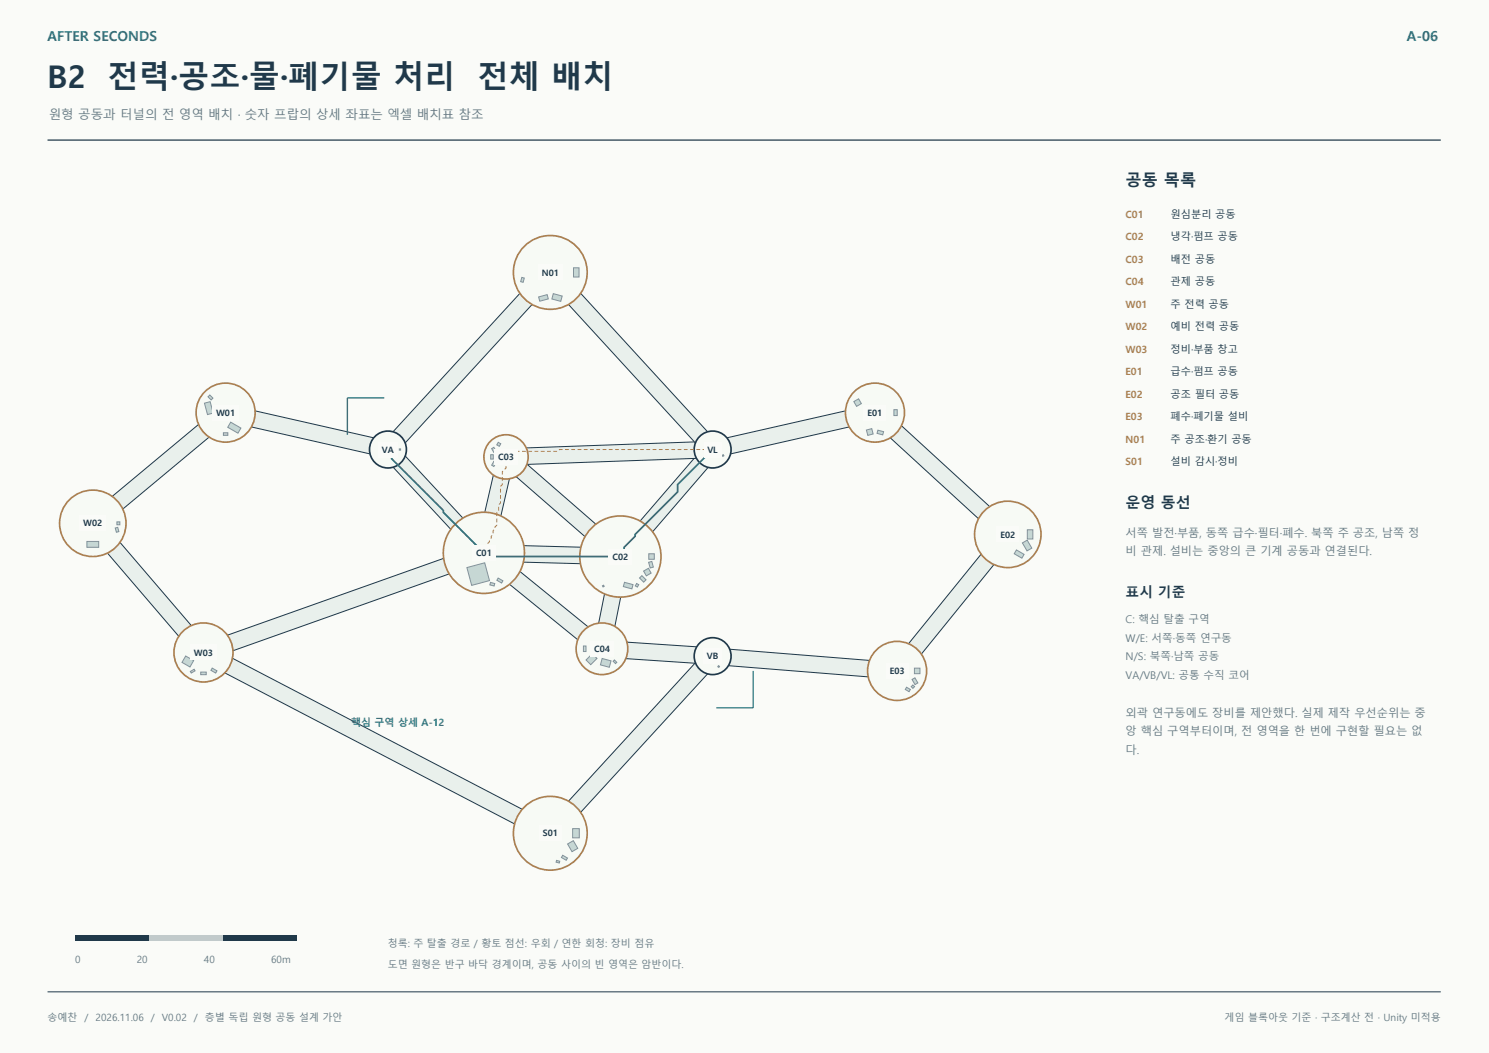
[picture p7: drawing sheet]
<svg xmlns="http://www.w3.org/2000/svg" width="420mm" height="297mm" viewBox="0 0 420 297" stroke-linecap="round" stroke-linejoin="round" font-family="sans-serif">
<defs><g id="words">
<g font-size="8.8" fill="#20394a">
<text x="13.4" y="24.7">B2</text>
<text x="30.3" y="24.7">전력·공조·물·폐기물 처리</text>
<text x="134.7" y="24.7">전체 배치</text>
</g>
<text font-size="4.6" fill="#20394a" x="317.5" y="52.6">공동 목록</text>
<text font-size="4.2" fill="#20394a" x="317.5" y="143.2">운영 동선</text>
<g font-size="3.9" fill="#267b83">
<text x="13.4" y="11.6">AFTER SECONDS</text>
<text x="396.9" y="11.6">A-06</text>
</g>
<text font-size="3.9" fill="#20394a" x="317.5" y="168.3">표시 기준</text>
<text font-size="3.5" fill="#667983" x="13.8" y="33.5">원형 공동과 터널의 전 영역 배치 · 숫자 프랍의 상세 좌표는 엑셀 배치표 참조</text>
<g font-size="3.2" fill="#667983">
<text x="317.5" y="151.3">서쪽 발전·부품, 동쪽 급수·필터·폐수. 북쪽 주 공조, 남쪽 정</text>
<text x="317.5" y="156.6">비 관제. 설비는 중앙의 큰 기계 공동과 연결된다.</text>
<text x="317.5" y="202.1">외곽 연구동에도 장비를 제안했다. 실제 제작 우선순위는 중</text>
<text x="317.5" y="207.4">앙 핵심 구역부터이며, 전 영역을 한 번에 구현할 필요는 없</text>
<text x="317.5" y="212.7">다.</text>
</g>
<g font-size="3" fill="#667983">
<text x="317.5" y="175.7">C: 핵심 탈출 구역</text>
<text x="317.5" y="181">W/E: 서쪽·동쪽 연구동</text>
<text x="317.5" y="186.3">N/S: 북쪽·남쪽 공동</text>
<text x="317.5" y="191.6">VA/VB/VL: 공통 수직 코어</text>
</g>
<g font-size="2.9" fill="#20394a">
<text x="330.2" y="61.4">원심분리 공동</text>
<text x="330.2" y="67.7">냉각·펌프 공동</text>
<text x="330.2" y="74.1">배전 공동</text>
<text x="330.2" y="80.4">관제 공동</text>
<text x="330.2" y="86.8">주 전력 공동</text>
<text x="330.2" y="93.1">예비 전력 공동</text>
<text x="330.2" y="99.5">정비·부품 창고</text>
<text x="330.2" y="105.8">급수·펌프 공동</text>
<text x="330.2" y="112.2">공조 필터 공동</text>
<text x="330.2" y="118.5">폐수·폐기물 설비</text>
<text x="330.2" y="124.9">주 공조·환기 공동</text>
<text x="330.2" y="131.2">설비 감시·정비</text>
</g>
<g font-size="2.8" fill="#ac8051">
<text x="317.5" y="61.4">C01</text>
<text x="317.5" y="67.7">C02</text>
<text x="317.5" y="74.1">C03</text>
<text x="317.5" y="80.4">C04</text>
<text x="317.5" y="86.8">W01</text>
<text x="317.5" y="93.1">W02</text>
<text x="317.5" y="99.5">W03</text>
<text x="317.5" y="105.8">E01</text>
<text x="317.5" y="112.2">E02</text>
<text x="317.5" y="118.5">E03</text>
<text x="317.5" y="124.9">N01</text>
<text x="317.5" y="131.2">S01</text>
</g>
<text font-size="2.8" fill="#267b83" x="99" y="204.8">핵심 구역 상세 A-12</text>
<g font-size="2.8" fill="#667983">
<text x="109.4" y="267.1">청록: 주 탈출 경로 / 황토 점선: 우회 / 연한 회청: 장비 점유</text>
<text x="21.2" y="271.6">0</text>
<text x="38.6" y="271.6">20</text>
<text x="57.5" y="271.6">40</text>
<text x="76.5" y="271.6">60m</text>
<text x="109.4" y="273.1">도면 원형은 반구 바닥 경계이며, 공동 사이의 빈 영역은 암반이다.</text>
<text x="13.4" y="287.9">송예찬</text>
<text x="23.9" y="287.9">/ 2026.11.06</text>
<text x="42.6" y="287.9">/ V0.02</text>
<text x="54.7" y="287.9">/ 층별 독립 원형 공동 설계 가안</text>
<text x="345.4" y="287.9">게임 블록아웃 기준 · 구조계산 전 · Unity 미적용</text>
</g>
<g font-size="2.5" fill="#20394a">
<text x="152.8" y="77.7">N01</text>
<text x="61" y="117.3">W01</text>
<text x="244.7" y="117.3">E01</text>
<text x="107.7" y="127.7">VA</text>
<text x="140.5" y="129.8">C03</text>
<text x="199.6" y="127.7">VL</text>
<text x="23.5" y="148.5">W02</text>
<text x="282.2" y="151.6">E02</text>
<text x="134.3" y="156.8">C01</text>
<text x="172.8" y="157.9">C02</text>
<text x="54.7" y="184.9">W03</text>
<text x="167.6" y="183.9">C04</text>
<text x="199.4" y="185.9">VB</text>
<text x="251" y="190.1">E03</text>
<text x="153.1" y="235.9">S01</text>
</g>
</g></defs>
<path d="M0 0h420v297h-420z" fill-rule="evenodd" fill="#fafbf8"/>
<path d="M13.4 39.5h393" fill="none" stroke="#20394a" stroke-width=".35"/>
<path d="M13.4 279.8h393" fill="none" stroke="#20394a" stroke-width=".28"/>
<g fill="none" stroke="#20394a" stroke-width="4.9" stroke-linecap="butt">
<path d="M148.8 83.9l-36.4 39.7M161.7 83.9l36.4 39.7M70.9 118l34.3 7.8M239.5 118l-34.2 7.8M57.9 121.2l-25.2 20.9M112.4 130l16.9 18.1M141.5 134.1l-2.6 11.5M146.8 132.4l20.2 17.6M196.6 126.9l-48.5 1.8M198.2 130.1l-16.3 18.8M252.3 121.4l25.7 23.6M31.7 154.1l20.8 24.2"/>
<path d="M126.5 159.5l-62 22M147.1 156.2l17.3 .5M278.9 157.4l-21.1 26M144.7 162.6l20.1 16.3M172.9 167.4l-1.8 9.3M64 187.5l82.7 43.1M176.2 183.4l20.5 1.4M198.1 188.3l-36.4 39.7M205.4 185.4l40.2 3.2"/>
</g>
<g fill="none" stroke="#e9f0ec" stroke-width="4.4" stroke-linecap="butt">
<path d="M148.8 83.9l-36.4 39.7M161.7 83.9l36.4 39.7M70.9 118l34.3 7.8M239.5 118l-34.2 7.8M57.9 121.2l-25.2 20.9M112.4 130l16.9 18.1M141.5 134.1l-2.6 11.5M146.8 132.4l20.2 17.6M196.6 126.9l-48.5 1.8M198.2 130.1l-16.3 18.8M252.3 121.4l25.7 23.6M31.7 154.1l20.8 24.2"/>
<path d="M126.5 159.5l-62 22M147.1 156.2l17.3 .5M278.9 157.4l-21.1 26M144.7 162.6l20.1 16.3M172.9 167.4l-1.8 9.3M64 187.5l82.7 43.1M176.2 183.4l20.5 1.4M198.1 188.3l-36.4 39.7M205.4 185.4l40.2 3.2"/>
</g>
<g fill="#f7faf5" stroke="#ac8051" stroke-width=".48">
<circle cx="136.5" cy="155.9" r="11.4"/>
<circle cx="175" cy="157" r="11.4"/>
<circle cx="142.7" cy="128.9" r="6.2"/>
<circle cx="169.8" cy="183" r="7.3"/>
<circle cx="63.6" cy="116.4" r="8.3"/>
<circle cx="26.2" cy="147.6" r="9.4"/>
<circle cx="57.4" cy="184" r="8.3"/>
<circle cx="246.8" cy="116.4" r="8.3"/>
<circle cx="284.3" cy="150.7" r="9.4"/>
<circle cx="253" cy="189.2" r="8.3"/>
<circle cx="155.2" cy="76.8" r="10.4"/>
<circle cx="155.2" cy="235" r="10.4"/>
</g>
<g fill="#f7faf5" stroke="#20394a" stroke-width=".48">
<circle cx="109.4" cy="126.8" r="5.2"/>
<circle cx="201" cy="185.1" r="5.2"/>
<circle cx="201" cy="126.8" r="5.2"/>
</g>
<g fill="#c5d7d3" stroke="#80969b" stroke-width=".28">
<path d="M131.7 160.1l5-1.4 1.4 5.1-5.1 1.3z" fill-rule="evenodd"/>
<path d="M140.5 163l1.4 .8-.4 .6-1.4-.7z" fill-rule="evenodd"/>
<path d="M138.4 164.3l1.2 .3-.2 .7-1.2-.3z" fill-rule="evenodd"/>
<path d="M183 156.2h1.6v1.5h-1.6z" fill-rule="evenodd"/>
<path d="M181.5 161.1l1.4-.8 .8 1.3-1.4 .8z" fill-rule="evenodd"/>
<path d="M183 158.6l.9-.2 .4 1.6-.9 .2z" fill-rule="evenodd"/>
<path d="M180.4 163l.7-.6 1.1 1.1-.6 .7z" fill-rule="evenodd"/>
<path d="M176.1 164.2l2.5 .7-.4 1.2-2.4-.7z" fill-rule="evenodd"/>
<path d="M179.6 164.6l.6 .3-.4 .7-.6-.3z" fill-rule="evenodd"/>
<path d="M169.9 165.2l.3-.1 .2 .3-.3 .2z" fill-rule="evenodd"/>
<path d="M139.3 130.1l.6 .4-.6 1.1-.6-.4z" fill-rule="evenodd"/>
<path d="M138.4 128.2h.7v1.3h-.7z" fill-rule="evenodd"/>
<path d="M138.7 126.5l.6-.3 .6 1-.6 .4z" fill-rule="evenodd"/>
<path d="M140.5 124.8l.8 .4-.5 .7-.7-.4z" fill-rule="evenodd"/>
<path d="M169.8 185.7l2.6 .7-.5 1.8-2.5-.7z" fill-rule="evenodd"/>
<path d="M167.1 184.4l1.3 1.3-1.8 1.8-1.3-1.4z" fill-rule="evenodd"/>
<path d="M172.9 186.5l.4-.4 .7 .7-.4 .4z" fill-rule="evenodd"/>
<path d="M164.6 182.2h.7v1.6h-.7z" fill-rule="evenodd"/>
<path d="M112.6 126.6h.4v.4h-.4z" fill-rule="evenodd"/>
<path d="M202.6 187.8l.4 .1-.2 .3-.3-.1z" fill-rule="evenodd"/>
<path d="M203.7 128.4l.3-.2 .2 .3-.3 .2z" fill-rule="evenodd"/>
<path d="M65.1 119.1l2.9 1.6-.9 1.5-2.9-1.7z" fill-rule="evenodd"/>
<path d="M57.7 113.7l1.6-.4 .8 3.2-1.6 .4z" fill-rule="evenodd"/>
<path d="M63 122.1h1.3v.7h-1.3z" fill-rule="evenodd"/>
<path d="M58.7 111.9l.5-.5 .9 .9-.5 .5z" fill-rule="evenodd"/>
<path d="M24.5 152.7h3.3v1.7h-3.3z" fill-rule="evenodd"/>
<path d="M33 147.2h.8v.8h-.8z" fill-rule="evenodd"/>
<path d="M32.5 148.9l.7-.2 .3 1.2-.7 .2z" fill-rule="evenodd"/>
<path d="M59.9 188.4l1.3 .8-.4 .6-1.3-.7z" fill-rule="evenodd"/>
<path d="M56.6 189.6h1.6v.7h-1.6z" fill-rule="evenodd"/>
<path d="M53.7 189.4l1.1-.6 .2 .4-1.1 .6z" fill-rule="evenodd"/>
<path d="M52.4 185l2.2 1.3-1 1.8-2.3-1.3z" fill-rule="evenodd"/>
<path d="M252.1 115.5h1v1.7h-1z" fill-rule="evenodd"/>
<path d="M247.6 121.3l1.6 .5-.2 .9-1.6-.5z" fill-rule="evenodd"/>
<path d="M244.4 121.3l1.5-.4 .4 1.5-1.5 .4z" fill-rule="evenodd"/>
<path d="M240.8 113.3l1.4-.8 .8 1.3-1.4 .8z" fill-rule="evenodd"/>
<path d="M289.8 149.4h1.5v2.6h-1.5z" fill-rule="evenodd"/>
<path d="M288.4 153.1l1.3-.7 1.3 2.2-1.3 .8z" fill-rule="evenodd"/>
<path d="M286.7 155.1l2.2 1.3-.7 1-2.1-1.2z" fill-rule="evenodd"/>
<path d="M257.9 188.4h1.6v1.6h-1.6z" fill-rule="evenodd"/>
<path d="M257.3 191.6l.8-.4 .8 1.4-.8 .5z" fill-rule="evenodd"/>
<path d="M257.5 193.2l.5 .5-.5 .5-.5-.5z" fill-rule="evenodd"/>
<path d="M255.7 193.8l1.1 .7-.4 .6-1.1-.6z" fill-rule="evenodd"/>
<path d="M161.8 75.5h1.5v2.6h-1.5z" fill-rule="evenodd"/>
<path d="M156.1 82.8l2.5 .7-.4 1.5-2.5-.7z" fill-rule="evenodd"/>
<path d="M151.9 83.8l2.4-.7 .4 1.2-2.5 .7z" fill-rule="evenodd"/>
<path d="M147.2 78.2l.7 .2-.3 1.2-.7-.2z" fill-rule="evenodd"/>
<path d="M161.5 233.7h1.9v2.6h-1.9z" fill-rule="evenodd"/>
<path d="M160.1 238l1.6-.9 1.3 2.2-1.7 .9z" fill-rule="evenodd"/>
<path d="M158.7 241.2l1.4 .8-.4 .6-1.3-.7z" fill-rule="evenodd"/>
<path d="M157 242.7l.9 .2-.1 .5-.9-.2z" fill-rule="evenodd"/>
</g>
<path d="M201 126.8h-43.2l-.5 .5h-11.4l-.6 .5h-.5l-.5 .5h-1l-.6 .6v3.1l-1 1v3.7l-.5 .5v4.7l-.5 .5v1.6l-.6 .5v3.6l-.5 .5v.6l-.5 .5v1l-.5 .5v.6l-.5 .5v.5l-.6 .5v.5l-.5 .6v.5l-.5 .5v.5l-11.5-11.4v-.5l-14.5-14.6v-.5l-.5-.6v-.5l-.6-.5v-.5" fill="none" stroke="#ac8051" stroke-width=".28" stroke-dasharray="1.1 .7" stroke-linecap="butt"/>
<path d="M109.4 126.8v.5l.6 .5v.5l.5 .6v.5l14.5 14.6v.5l11.5 11.4h.5l.5 .5h.6l.5 .6h36.4v-.6l.5-.5v-.5l.5-.5v-.5l3.2-3.2v-.5l11.9-11.9v-2.1l9.9-9.9" fill="none" stroke="#267b83" stroke-width=".49"/>
<g fill="#fafbf8">
<path d="M133.2 153.8h6.6v4.2h-6.6z" fill-rule="evenodd"/>
<path d="M171.7 154.9h6.6v4.2h-6.6z" fill-rule="evenodd"/>
<path d="M139.5 126.8h6.5v4.2h-6.5z" fill-rule="evenodd"/>
<path d="M166.5 180.9h6.6v4.2h-6.6z" fill-rule="evenodd"/>
<path d="M106.7 124.7h5.5v4.2h-5.5z" fill-rule="evenodd"/>
<path d="M198.3 183h5.4v4.2h-5.4z" fill-rule="evenodd"/>
<path d="M198.5 124.7h5v4.2h-5z" fill-rule="evenodd"/>
<path d="M59.9 114.3h7.5v4.2h-7.5z" fill-rule="evenodd"/>
<path d="M22.4 145.5h7.5v4.2h-7.5z" fill-rule="evenodd"/>
<path d="M53.7 181.9h7.4v4.2h-7.4z" fill-rule="evenodd"/>
<path d="M243.6 114.3h6.4v4.2h-6.4z" fill-rule="evenodd"/>
<path d="M281.1 148.6h6.3v4.2h-6.3z" fill-rule="evenodd"/>
<path d="M249.9 187.1h6.3v4.2h-6.3z" fill-rule="evenodd"/>
<path d="M151.7 74.7h7v4.3h-7z" fill-rule="evenodd"/>
<path d="M152 232.9h6.4v4.2h-6.4z" fill-rule="evenodd"/>
</g>
<path d="M108.4 112.2h-10.4v10.4M212.5 189.2v10.4h-10.4" fill="none" stroke="#267b83" stroke-width=".39"/>
<path d="M21.2 263.9h20.8v1.4h-20.8z" fill-rule="evenodd" fill="#20394a"/>
<path d="M42 263.9h20.8v1.4h-20.8z" fill-rule="evenodd" fill="#c1cdcd"/>
<path d="M62.8 263.9h20.8v1.4h-20.8z" fill-rule="evenodd" fill="#20394a"/>
<use href="#words"/>
</svg>
